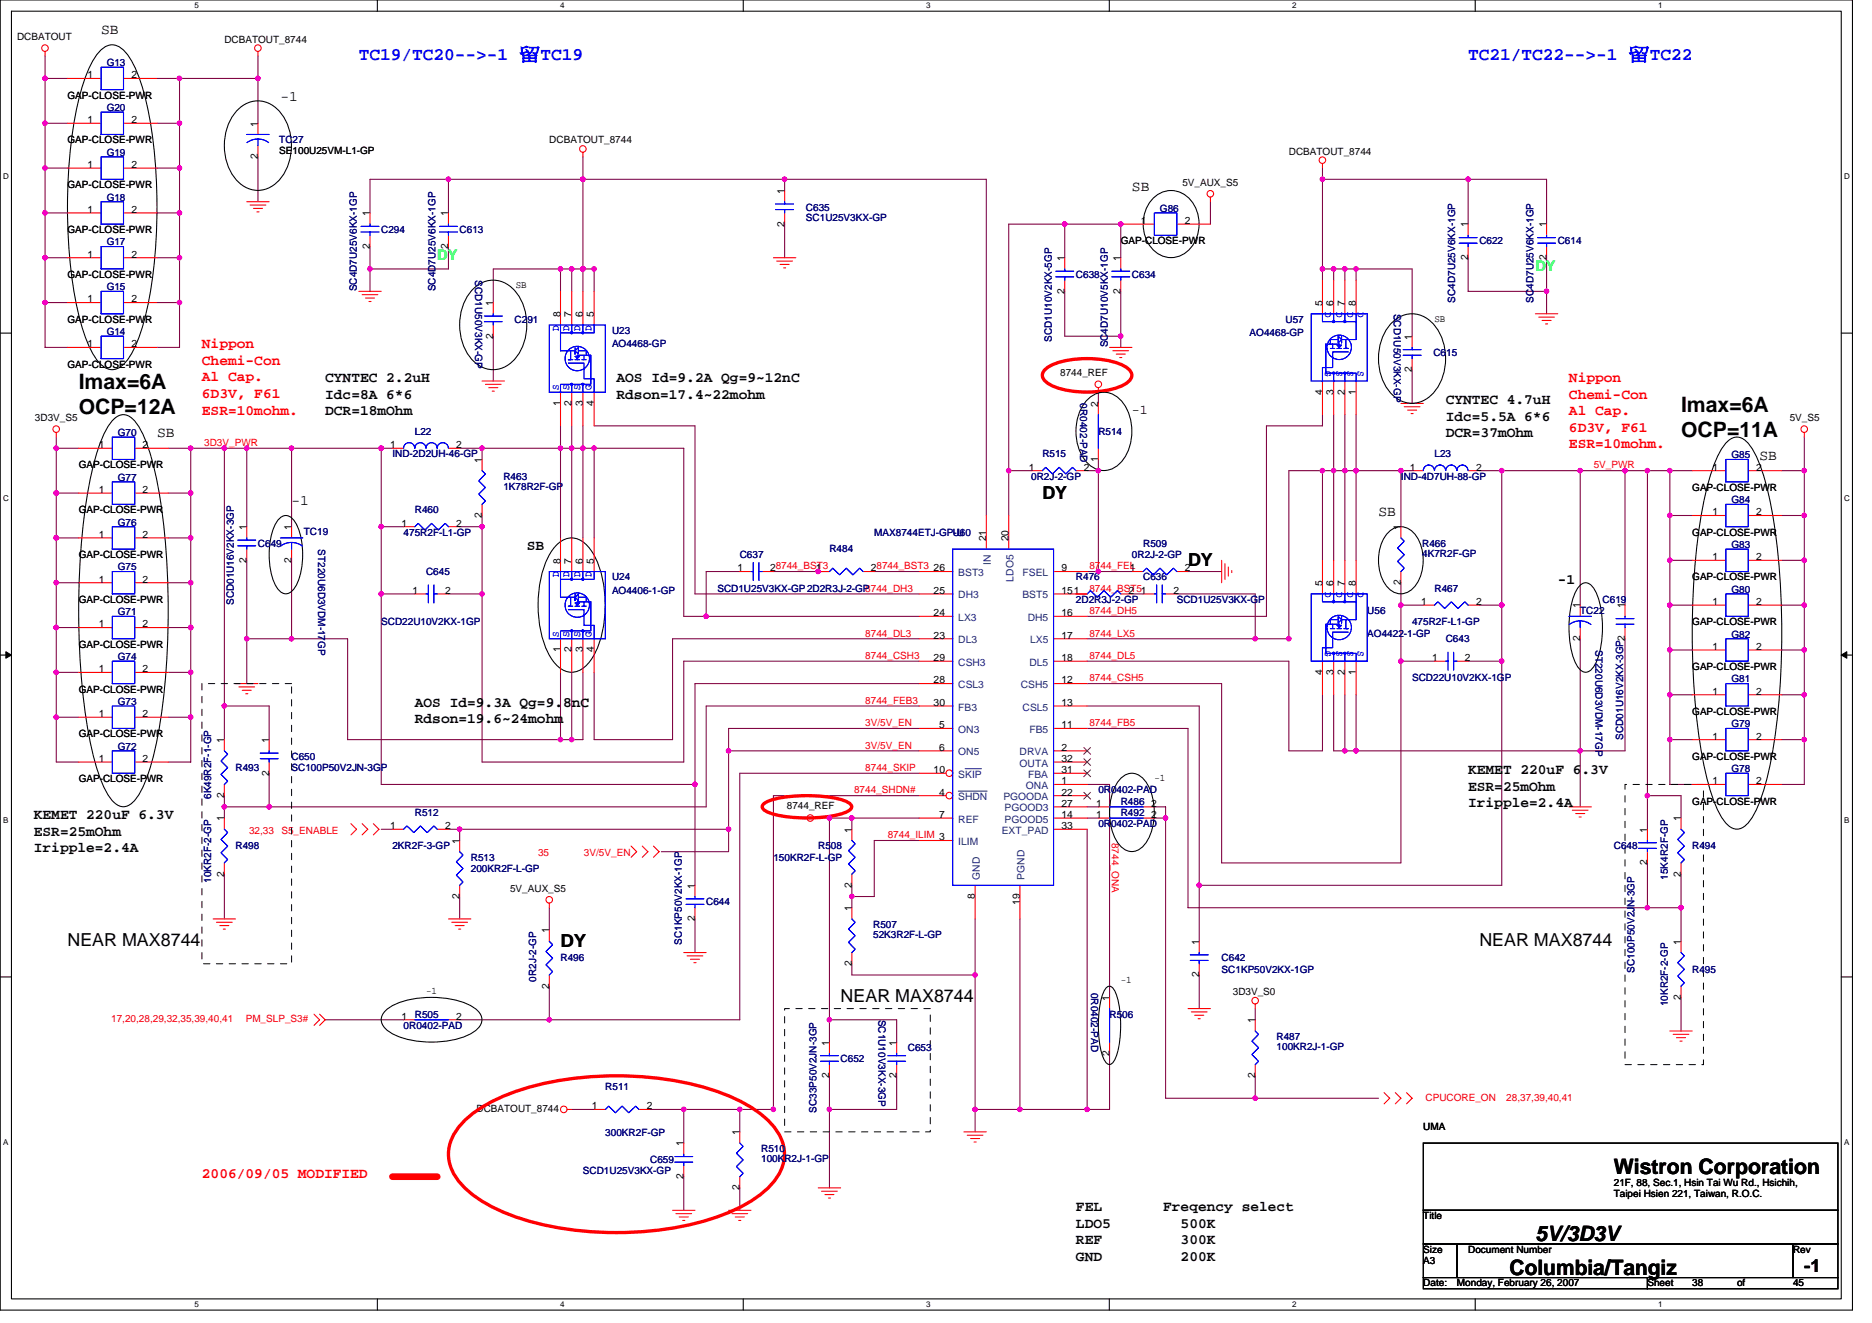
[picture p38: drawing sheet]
<svg xmlns="http://www.w3.org/2000/svg" width="297mm" height="210mm" viewBox="0 0 297 210" stroke-linecap="round" stroke-linejoin="round" font-family="sans-serif">
<defs><g id="words">
<g font-size="3.4">
<text x="12.5" y="61.8">Imax=6A</text>
<text x="12.5" y="65.7">OCP=12A</text>
<text x="266.7" y="65.3">Imax=6A</text>
<text x="266.7" y="69.3">OCP=11A</text>
<text x="256.1" y="186.2">Wistron Corporation</text>
<text x="243.6" y="196.9">5V/3D3V</text>
<text x="239.5" y="202.2">Columbia/Tangiz</text>
</g>
<g font-size="2.8" fill="#00f">
<text x="56.9" y="9.5">TC19/TC20--&gt;-1 留TC19</text>
<text x="233" y="9.5">TC21/TC22--&gt;-1 留TC22</text>
</g>
<g font-size="2.8">
<text x="165.4" y="79.1">DY</text>
<text x="188.5" y="89.8">DY</text>
<text x="10.7" y="150.1">NEAR MAX8744</text>
<text x="88.9" y="150.2">DY</text>
<text x="234.7" y="150.1">NEAR MAX8744</text>
<text x="133.4" y="159">NEAR MAX8744</text>
<text x="286.3" y="201.8">-1</text>
</g>
<g font-size="2.3">
<text x="16" y="5.4">SB</text>
<text x="44.5" y="16.1">-1</text>
<text x="179.6" y="30.3">SB</text>
<text x="51.6" y="60.6">CYNTEC 2.2uH</text>
<text x="51.6" y="63.2">Idc=8A 6*6</text>
<text x="51.6" y="65.8">DCR=18mOhm</text>
<text x="97.8" y="60.6">AOS Id=9.2A Qg=9~12nC</text>
<text x="97.8" y="63.2">Rdson=17.4~22mohm</text>
<text x="229.4" y="64.2">CYNTEC 4.7uH</text>
<text x="24.9" y="69.4">SB</text>
<text x="229.4" y="66.8">Idc=5.5A 6*6</text>
<text x="229.4" y="69.4">DCR=37mOhm</text>
<text x="279.2" y="73">SB</text>
<text x="46.3" y="80.1">-1</text>
<text x="218.7" y="81.9">SB</text>
<text x="83.6" y="87.3">SB</text>
<text x="247.2" y="92.6">-1</text>
<text x="65.8" y="112.2">AOS Id=9.3A Qg=9.8nC</text>
<text x="65.8" y="114.8">Rdson=19.6~24mohm</text>
<text x="233" y="122.8">KEMET 220uF 6.3V</text>
<text x="233" y="125.5">ESR=25mOhm</text>
<text x="5.4" y="129.9">KEMET 220uF 6.3V</text>
<text x="233" y="128.1">Iripple=2.4A</text>
<text x="5.4" y="132.6">ESR=25mOhm</text>
<text x="5.4" y="135.2">Iripple=2.4A</text>
<text x="170.7" y="192.2">FEL</text>
<text x="170.7" y="194.8">LDO5</text>
<text x="170.7" y="197.4">REF</text>
<text x="184.6" y="192.2">Freqency select</text>
<text x="187.3" y="194.8">500K</text>
<text x="187.3" y="197.4">300K</text>
<text x="170.7" y="200">GND</text>
<text x="187.3" y="200">200K</text>
</g>
<g font-size="2.3" fill="#00ff40">
<text x="69.4" y="41.3">DY</text>
<text x="243.6" y="43">DY</text>
</g>
<g font-size="2.3" fill="#f00">
<text x="32" y="55.3">Nippon</text>
<text x="32" y="57.9">Chemi-Con</text>
<text x="32" y="60.5">Al Cap.</text>
<text x="32" y="63.1">6D3V, F61</text>
<text x="32" y="65.8">ESR=10mohm.</text>
<text x="249" y="60.6">Nippon</text>
<text x="249" y="63.2">Chemi-Con</text>
<text x="249" y="65.8">Al Cap.</text>
<text x="249" y="68.5">6D3V, F61</text>
<text x="249" y="71.1">ESR=10mohm.</text>
<text x="32" y="186.8">2006/09/05 MODIFIED</text>
</g>
<text font-size="2.1" x="179.6" y="65.7">-1</text>
<g font-size="1.6">
<text x="2.7" y="6.4">DCBATOUT</text>
<text x="35.6" y="6.8">DCBATOUT_8744</text>
<text x="10.7" y="15.6">GAP-CLOSE-PWR</text>
<text x="13.9" y="12.4">1</text>
<text x="20.8" y="12.4">2</text>
<text x="10.7" y="22.8">GAP-CLOSE-PWR</text>
<text x="13.9" y="19.5">1</text>
<text x="20.8" y="19.5">2</text>
<text x="40.9" y="20.1" transform="rotate(-90 40.9 20.1)">1</text>
<text x="87.2" y="22.8">DCBATOUT_8744</text>
<text x="10.7" y="29.9">GAP-CLOSE-PWR</text>
<text x="13.9" y="26.6">1</text>
<text x="20.8" y="26.6">2</text>
<text x="40.9" y="25.3" transform="rotate(-90 40.9 25.3)">2</text>
<text x="44.3" y="24.4">SE100U25VM-L1-GP</text>
<text x="187.6" y="29.5">5V_AUX_S5</text>
<text x="204.5" y="24.5">DCBATOUT_8744</text>
<text x="13.9" y="33.8">1</text>
<text x="20.8" y="33.8">2</text>
<text x="58.7" y="34.3" transform="rotate(-90 58.7 34.3)">1</text>
<text x="71.1" y="34.3" transform="rotate(-90 71.1 34.3)">1</text>
<text x="124.5" y="35.9" transform="rotate(-90 124.5 35.9)">2</text>
<text x="124.5" y="30.8" transform="rotate(-90 124.5 30.8)">1</text>
<text x="181" y="35.5">1</text>
<text x="188" y="35.5">2</text>
<text x="10.7" y="37">GAP-CLOSE-PWR</text>
<text x="13.9" y="40.9">1</text>
<text x="20.8" y="40.9">2</text>
<text x="58.7" y="39.5" transform="rotate(-90 58.7 39.5)">2</text>
<text x="71.1" y="39.5" transform="rotate(-90 71.1 39.5)">2</text>
<text x="168.9" y="41.4" transform="rotate(-90 168.9 41.4)">1</text>
<text x="177.8" y="41.4" transform="rotate(-90 177.8 41.4)">1</text>
<text x="177.8" y="38.8">GAP-CLOSE-PWR</text>
<text x="232.9" y="41.3" transform="rotate(-90 232.9 41.3)">2</text>
<text x="232.9" y="36.1" transform="rotate(-90 232.9 36.1)">1</text>
<text x="245.4" y="41.3" transform="rotate(-90 245.4 41.3)">2</text>
<text x="245.4" y="36.1" transform="rotate(-90 245.4 36.1)">1</text>
<text x="10.7" y="44.1">GAP-CLOSE-PWR</text>
<text x="13.9" y="48">1</text>
<text x="20.8" y="48">2</text>
<text x="81.8" y="45.7">SB</text>
<text x="168.9" y="46.6" transform="rotate(-90 168.9 46.6)">2</text>
<text x="177.8" y="46.6" transform="rotate(-90 177.8 46.6)">2</text>
<text x="10.7" y="51.2">GAP-CLOSE-PWR</text>
<text x="78.2" y="53.7" transform="rotate(-90 78.2 53.7)">2</text>
<text x="78.2" y="48.5" transform="rotate(-90 78.2 48.5)">1</text>
<text x="88.9" y="50.3" transform="rotate(-90 88.9 50.3)">8</text>
<text x="90.7" y="50.3" transform="rotate(-90 90.7 50.3)">7</text>
<text x="92.5" y="50.3" transform="rotate(-90 92.5 50.3)">6</text>
<text x="94.3" y="50.3" transform="rotate(-90 94.3 50.3)">5</text>
<text x="209.8" y="48.5" transform="rotate(-90 209.8 48.5)">5</text>
<text x="211.6" y="48.5" transform="rotate(-90 211.6 48.5)">6</text>
<text x="213.4" y="48.5" transform="rotate(-90 213.4 48.5)">7</text>
<text x="215.2" y="48.5" transform="rotate(-90 215.2 48.5)">8</text>
<text x="224" y="53.9" transform="rotate(-90 224 53.9)">1</text>
<text x="227.6" y="51">SB</text>
<text x="10.7" y="58.3">GAP-CLOSE-PWR</text>
<text x="13.9" y="55.1">1</text>
<text x="20.8" y="55.1">2</text>
<text x="168.2" y="59.7">8744_REF</text>
<text x="224" y="59.1" transform="rotate(-90 224 59.1)">2</text>
<text x="88.9" y="64.4" transform="rotate(-90 88.9 64.4)">1</text>
<text x="90.7" y="64.4" transform="rotate(-90 90.7 64.4)">2</text>
<text x="92.5" y="64.4" transform="rotate(-90 92.5 64.4)">3</text>
<text x="94.3" y="64.4" transform="rotate(-90 94.3 64.4)">4</text>
<text x="174.3" y="64.5" transform="rotate(-90 174.3 64.5)">2</text>
<text x="209.8" y="62.6" transform="rotate(-90 209.8 62.6)">4</text>
<text x="211.6" y="62.6" transform="rotate(-90 211.6 62.6)">3</text>
<text x="213.4" y="62.6" transform="rotate(-90 213.4 62.6)">2</text>
<text x="215.2" y="62.6" transform="rotate(-90 215.2 62.6)">1</text>
<text x="5.5" y="66.8">3D3V_S5</text>
<text x="15.7" y="71.1">1</text>
<text x="22.6" y="71.1">2</text>
<text x="61.9" y="71.1">1</text>
<text x="72.4" y="71.1">2</text>
<text x="284" y="66.8">5V_S5</text>
<text x="12.5" y="74.3">GAP-CLOSE-PWR</text>
<text x="76.5" y="73.4" transform="rotate(-90 76.5 73.4)">1</text>
<text x="163.3" y="74.7">1</text>
<text x="172" y="74.7">2</text>
<text x="174.3" y="73.3" transform="rotate(-90 174.3 73.3)">1</text>
<text x="223.7" y="74.7">1</text>
<text x="234.2" y="74.7">2</text>
<text x="268.5" y="77.9">GAP-CLOSE-PWR</text>
<text x="271.7" y="74.7">1</text>
<text x="278.7" y="74.7">2</text>
<text x="12.5" y="81.4">GAP-CLOSE-PWR</text>
<text x="15.7" y="78.2">1</text>
<text x="22.6" y="78.2">2</text>
<text x="63.7" y="83.5">1</text>
<text x="72.4" y="83.5">2</text>
<text x="76.5" y="82.2" transform="rotate(-90 76.5 82.2)">2</text>
<text x="271.7" y="81.8">1</text>
<text x="278.7" y="81.8">2</text>
<text x="12.5" y="88.5">GAP-CLOSE-PWR</text>
<text x="15.7" y="85.3">1</text>
<text x="22.6" y="85.3">2</text>
<text x="39.1" y="89.3" transform="rotate(-90 39.1 89.3)">2</text>
<text x="39.1" y="84.1" transform="rotate(-90 39.1 84.1)">1</text>
<text x="46.2" y="89.3" transform="rotate(-90 46.2 89.3)">2</text>
<text x="46.2" y="84.1" transform="rotate(-90 46.2 84.1)">1</text>
<text x="88.9" y="89.4" transform="rotate(-90 88.9 89.4)">8</text>
<text x="90.7" y="89.4" transform="rotate(-90 90.7 89.4)">7</text>
<text x="92.5" y="89.4" transform="rotate(-90 92.5 89.4)">6</text>
<text x="94.3" y="89.4" transform="rotate(-90 94.3 89.4)">5</text>
<text x="156.5" y="85.9" transform="rotate(-90 156.5 85.9)">21</text>
<text x="160" y="85.9" transform="rotate(-90 160 85.9)">20</text>
<text x="222.3" y="84.1" transform="rotate(-90 222.3 84.1)">1</text>
<text x="268.5" y="85">GAP-CLOSE-PWR</text>
<text x="271.7" y="88.9">1</text>
<text x="278.7" y="88.9">2</text>
<text x="12.5" y="95.7">GAP-CLOSE-PWR</text>
<text x="15.7" y="92.4">1</text>
<text x="22.6" y="92.4">2</text>
<text x="65.5" y="94.2">1</text>
<text x="70.6" y="94.2">2</text>
<text x="117" y="90.7">1</text>
<text x="122.2" y="90.7">28744_BST3</text>
<text x="129.5" y="90.7">1</text>
<text x="138.2" y="90.7">28744_BST3</text>
<text x="148.1" y="94.2">25</text>
<text x="148.1" y="90.7">26</text>
<text x="168.4" y="90.7">9</text>
<text x="168.4" y="94.2">151</text>
<text x="179.1" y="94.2">2</text>
<text x="179.3" y="90.7">1</text>
<text x="186.2" y="94.2">2</text>
<text x="188" y="90.7">2</text>
<text x="209.8" y="93" transform="rotate(-90 209.8 93)">5</text>
<text x="211.6" y="93" transform="rotate(-90 211.6 93)">6</text>
<text x="213.4" y="93" transform="rotate(-90 213.4 93)">7</text>
<text x="215.2" y="93" transform="rotate(-90 215.2 93)">8</text>
<text x="222.3" y="92.8" transform="rotate(-90 222.3 92.8)">2</text>
<text x="225.5" y="96">1</text>
<text x="234.2" y="96">2</text>
<text x="268.5" y="92.1">GAP-CLOSE-PWR</text>
<text x="271.7" y="96">1</text>
<text x="278.7" y="96">2</text>
<text x="15.7" y="99.5">1</text>
<text x="22.6" y="99.5">2</text>
<text x="148.1" y="97.8">24</text>
<text x="148.1" y="101.3">23</text>
<text x="168.4" y="101.3">17</text>
<text x="168.4" y="97.8">16</text>
<text x="250.7" y="101.7" transform="rotate(-90 250.7 101.7)">2</text>
<text x="250.7" y="96.5" transform="rotate(-90 250.7 96.5)">1</text>
<text x="257.8" y="96.5" transform="rotate(-90 257.8 96.5)">1</text>
<text x="268.5" y="99.2">GAP-CLOSE-PWR</text>
<text x="12.5" y="102.8">GAP-CLOSE-PWR</text>
<text x="15.7" y="106.7">1</text>
<text x="22.6" y="106.7">2</text>
<text x="88.9" y="103.5" transform="rotate(-90 88.9 103.5)">1</text>
<text x="90.7" y="103.5" transform="rotate(-90 90.7 103.5)">2</text>
<text x="92.5" y="103.5" transform="rotate(-90 92.5 103.5)">3</text>
<text x="94.3" y="103.5" transform="rotate(-90 94.3 103.5)">4</text>
<text x="148.1" y="104.9">29</text>
<text x="168.4" y="104.9">18</text>
<text x="209.8" y="107.1" transform="rotate(-90 209.8 107.1)">4</text>
<text x="211.6" y="107.1" transform="rotate(-90 211.6 107.1)">3</text>
<text x="213.4" y="107.1" transform="rotate(-90 213.4 107.1)">2</text>
<text x="215.2" y="107.1" transform="rotate(-90 215.2 107.1)">1</text>
<text x="227.3" y="104.9">1</text>
<text x="232.4" y="104.9">2</text>
<text x="268.5" y="106.3">GAP-CLOSE-PWR</text>
<text x="271.7" y="103.1">1</text>
<text x="278.7" y="103.1">2</text>
<text x="12.5" y="109.9">GAP-CLOSE-PWR</text>
<text x="15.7" y="113.8">1</text>
<text x="22.6" y="113.8">2</text>
<text x="148.1" y="108.4">28</text>
<text x="148.1" y="112">30</text>
<text x="168.4" y="112">13</text>
<text x="168.4" y="108.4">12</text>
<text x="268.5" y="113.4">GAP-CLOSE-PWR</text>
<text x="271.7" y="110.2">1</text>
<text x="278.7" y="110.2">2</text>
<text x="12.5" y="117">GAP-CLOSE-PWR</text>
<text x="35.6" y="117.9" transform="rotate(-90 35.6 117.9)">1</text>
<text x="42.7" y="117.9" transform="rotate(-90 42.7 117.9)">1</text>
<text x="149" y="115.5">5</text>
<text x="149" y="119.1">6</text>
<text x="168.4" y="119.1">2</text>
<text x="168.4" y="115.5">11</text>
<text x="271.7" y="117.3">1</text>
<text x="278.7" y="117.3">2</text>
<text x="12.5" y="124.1">GAP-CLOSE-PWR</text>
<text x="15.7" y="120.9">1</text>
<text x="22.6" y="120.9">2</text>
<text x="42.7" y="123.1" transform="rotate(-90 42.7 123.1)">2</text>
<text x="148.1" y="122.7">10</text>
<text x="168.4" y="120.9">32</text>
<text x="168.4" y="124.4">1</text>
<text x="168.4" y="122.7">31</text>
<text x="183.2" y="123.9">-1</text>
<text x="268.5" y="120.5">GAP-CLOSE-PWR</text>
<text x="271.7" y="124.4">1</text>
<text x="278.7" y="124.4">2</text>
<text x="35.6" y="130.3" transform="rotate(-90 35.6 130.3)">1</text>
<text x="35.6" y="126.6" transform="rotate(-90 35.6 126.6)">2</text>
<text x="61.9" y="131.6">1</text>
<text x="70.6" y="131.6">2</text>
<text x="124.9" y="128.4">8744_REF</text>
<text x="149" y="129.8">7</text>
<text x="149" y="126.2">4</text>
<text x="168.4" y="128">27</text>
<text x="168.4" y="129.8">14</text>
<text x="168.4" y="126.2">22</text>
<text x="168.4" y="131.6">33</text>
<text x="173.9" y="128">1</text>
<text x="173.9" y="129.8">1</text>
<text x="182.6" y="128">2</text>
<text x="182.6" y="129.8">2</text>
<text x="266.7" y="130.3" transform="rotate(-90 266.7 130.3)">1</text>
<text x="268.5" y="127.7">GAP-CLOSE-PWR</text>
<text x="72.9" y="133.9" transform="rotate(-90 72.9 133.9)">1</text>
<text x="135.1" y="132.1" transform="rotate(-90 135.1 132.1)">1</text>
<text x="261.4" y="137.3" transform="rotate(-90 261.4 137.3)">2</text>
<text x="261.4" y="132.1" transform="rotate(-90 261.4 132.1)">1</text>
<text x="35.6" y="139.1" transform="rotate(-90 35.6 139.1)">2</text>
<text x="72.9" y="142.6" transform="rotate(-90 72.9 142.6)">2</text>
<text x="80.9" y="141.5">5V_AUX_S5</text>
<text x="110.3" y="141" transform="rotate(-90 110.3 141)">1</text>
<text x="135.1" y="140.8" transform="rotate(-90 135.1 140.8)">2</text>
<text x="154.7" y="142.6" transform="rotate(-90 154.7 142.6)">8</text>
<text x="161.8" y="143.5" transform="rotate(-90 161.8 143.5)">19</text>
<text x="266.7" y="139.1" transform="rotate(-90 266.7 139.1)">2</text>
<text x="87.1" y="148.1" transform="rotate(-90 87.1 148.1)">1</text>
<text x="110.3" y="146.2" transform="rotate(-90 110.3 146.2)">2</text>
<text x="135.1" y="144.5" transform="rotate(-90 135.1 144.5)">1</text>
<text x="190.3" y="149.9" transform="rotate(-90 190.3 149.9)">1</text>
<text x="266.7" y="149.9" transform="rotate(-90 266.7 149.9)">1</text>
<text x="135.1" y="153.3" transform="rotate(-90 135.1 153.3)">2</text>
<text x="177.8" y="155.9">-1</text>
<text x="190.3" y="155.1" transform="rotate(-90 190.3 155.1)">2</text>
<text x="63.7" y="161.8">1</text>
<text x="67.6" y="157.7">-1</text>
<text x="72.4" y="161.8">2</text>
<text x="87.1" y="156.8" transform="rotate(-90 87.1 156.8)">2</text>
<text x="176" y="158.8" transform="rotate(-90 176 158.8)">1</text>
<text x="195.6" y="157.9">3D3V_S0</text>
<text x="266.7" y="158.6" transform="rotate(-90 266.7 158.6)">2</text>
<text x="131.6" y="165.9" transform="rotate(-90 131.6 165.9)">1</text>
<text x="142.3" y="165.9" transform="rotate(-90 142.3 165.9)">1</text>
<text x="176" y="167.5" transform="rotate(-90 176 167.5)">2</text>
<text x="199.2" y="162.3" transform="rotate(-90 199.2 162.3)">1</text>
<text x="131.6" y="171.1" transform="rotate(-90 131.6 171.1)">2</text>
<text x="142.3" y="171.1" transform="rotate(-90 142.3 171.1)">2</text>
<text x="199.2" y="171.1" transform="rotate(-90 199.2 171.1)">2</text>
<text x="75.6" y="176.4">DCBATOUT_8744</text>
<text x="93.9" y="176">1</text>
<text x="102.6" y="176">2</text>
<text x="225.8" y="179.2">UMA</text>
<text x="108.5" y="181.9" transform="rotate(-90 108.5 181.9)">1</text>
<text x="117.4" y="180.1" transform="rotate(-90 117.4 180.1)">1</text>
<text x="108.5" y="187.1" transform="rotate(-90 108.5 187.1)">2</text>
<text x="117.4" y="188.8" transform="rotate(-90 117.4 188.8)">2</text>
<text x="256.1" y="188.1">21F, 88, Sec.1, Hsin Tai Wu Rd., Hsichih,</text>
<text x="256.1" y="189.9">Taipei Hsien 221, Taiwan, R.O.C.</text>
<text x="225.8" y="193.4">Title</text>
<text x="225.8" y="200.6">A3</text>
<text x="225.8" y="198.8">Size</text>
<text x="233" y="198.8">Document Number</text>
<text x="284.5" y="198.8">Rev</text>
<text x="225.8" y="204.1">Date:</text>
<text x="231.2" y="204.1">Monday, February 26, 2007</text>
<text x="261.4" y="204.1">Sheet</text>
<text x="268.5" y="204.1">38</text>
<text x="275.6" y="204.1">of</text>
<text x="284.5" y="204.1">45</text>
</g>
<g font-size="1.6" fill="#000080">
<text x="16.9" y="10.5">G13</text>
<text x="16.9" y="17.6">G20</text>
<text x="44.3" y="22.8">TC27</text>
<text x="16.9" y="24.7">G19</text>
<text x="16.9" y="31.8">G18</text>
<text x="127.9" y="33.4">C635</text>
<text x="127.9" y="35">SC1U25V3KX-GP</text>
<text x="184.1" y="33.6">G86</text>
<text x="16.9" y="38.9">G17</text>
<text x="60.5" y="37">C294</text>
<text x="72.9" y="37">C613</text>
<text x="234.7" y="38.8">C622</text>
<text x="247.2" y="38.8">C614</text>
<text x="16.9" y="46">G15</text>
<text x="56.6" y="46.2" transform="rotate(-90 56.6 46.2)">SC4D7U25V6KX-1GP</text>
<text x="69.1" y="46.2" transform="rotate(-90 69.1 46.2)">SC4D7U25V6KX-1GP</text>
<text x="75.4" y="44.4" transform="rotate(90 75.4 44.4)">SCD1U50V3KX-GP</text>
<text x="170.7" y="44.1">C638</text>
<text x="179.6" y="44.1">C634</text>
<text x="16.9" y="53.1">G14</text>
<text x="81.7" y="51.2">C291</text>
<text x="97.1" y="53">U23</text>
<text x="198.3" y="53.3">AO4468-GP</text>
<text x="204" y="51.2">U57</text>
<text x="221.2" y="49.8" transform="rotate(90 221.2 49.8)">SCD1U50V3KX-GP</text>
<text x="230.9" y="48" transform="rotate(-90 230.9 48)">SC4D7U25V6KX-1GP</text>
<text x="243.3" y="48" transform="rotate(-90 243.3 48)">SC4D7U25V6KX-1GP</text>
<text x="97.1" y="55.1">AO4468-GP</text>
<text x="166.9" y="54.2" transform="rotate(-90 166.9 54.2)">SCD1U10V2KX-5GP</text>
<text x="175.8" y="55.1" transform="rotate(-90 175.8 55.1)">SC4D7U10V5KX-1GP</text>
<text x="227.5" y="56.5">C615</text>
<text x="171.4" y="64" transform="rotate(90 171.4 64)">0R0402-PAD</text>
<text x="18.7" y="69.2">G70</text>
<text x="65.8" y="69">L22</text>
<text x="174.3" y="69">R514</text>
<text x="18.7" y="76.3">G77</text>
<text x="62.3" y="72.5">IND-2D2UH-46-GP</text>
<text x="79.9" y="76.1">R463</text>
<text x="79.9" y="77.7">1K78R2F-GP</text>
<text x="163.6" y="76.1">0R2J-2-GP</text>
<text x="165.4" y="72.5">R515</text>
<text x="222.3" y="76.1">IND-4D7UH-88-GP</text>
<text x="227.6" y="72.5">L23</text>
<text x="274.7" y="72.7">G85</text>
<text x="18.7" y="83.4">G76</text>
<text x="65.8" y="81.4">R460</text>
<text x="274.7" y="79.8">G84</text>
<text x="40.9" y="86.8">C649</text>
<text x="48.2" y="84.8">TC19</text>
<text x="50.5" y="87.1" transform="rotate(90 50.5 87.1)">ST220U6D3VDM-17GP</text>
<text x="64" y="85">475R2F-L1-GP</text>
<text x="117.4" y="88.5">C637</text>
<text x="131.6" y="87.7">R484</text>
<text x="138.7" y="85">MAX8744ETJ-GP-U</text>
<text x="151.2" y="85">U60</text>
<text x="179.6" y="88.5">0R2J-2-GP</text>
<text x="181.4" y="86.8">R509</text>
<text x="225.7" y="86.8">R466</text>
<text x="225.7" y="88.4">4K7R2F-GP</text>
<text x="274.7" y="86.9">G83</text>
<text x="18.7" y="90.5">G75</text>
<text x="67.6" y="91.2">C645</text>
<text x="97.1" y="92.1">U24</text>
<text x="97.1" y="94.2">AO4406-1-GP</text>
<text x="113.8" y="93.9">SCD1U25V3KX-GP2D2R3J-2-GP8744_DH3</text>
<text x="170.7" y="92.1">R476</text>
<text x="170.7" y="95.7">2D2R3J-2-GP</text>
<text x="181.4" y="92.1">C636</text>
<text x="186.7" y="95.7">SCD1U25V3KX-GP</text>
<text x="227.6" y="93.9">R467</text>
<text x="254.3" y="95.7">C619</text>
<text x="274.7" y="94">G80</text>
<text x="18.7" y="97.6">G71</text>
<text x="37.1" y="96" transform="rotate(-90 37.1 96)">SCD01U16V2KX-3GP</text>
<text x="60.5" y="99.2">SCD22U10V2KX-1GP</text>
<text x="217" y="97.4">U56</text>
<text x="217" y="101">AO4422-1-GP</text>
<text x="224.1" y="99.2">475R2F-L1-GP</text>
<text x="229.4" y="101.9">C643</text>
<text x="250.7" y="97.4">TC22</text>
<text x="274.7" y="101.2">G82</text>
<text x="18.7" y="104.7">G74</text>
<text x="253.2" y="103.1" transform="rotate(90 253.2 103.1)">ST220U6D3VDM-17GP</text>
<text x="18.7" y="111.8">G73</text>
<text x="224.1" y="108.1">SCD22U10V2KX-1GP</text>
<text x="274.7" y="108.3">G81</text>
<text x="18.7" y="118.9">G72</text>
<text x="257.6" y="117.3" transform="rotate(-90 257.6 117.3)">SCD01U16V2KX-3GP2</text>
<text x="274.7" y="115.4">G79</text>
<text x="37.4" y="122.3">R493</text>
<text x="46.3" y="120.5">C650</text>
<text x="46.3" y="122.3">SC100P50V2JN-3GP</text>
<text x="174.3" y="125.9">0R0402-PAD</text>
<text x="274.7" y="122.5">G78</text>
<text x="33.5" y="126.8" transform="rotate(-90 33.5 126.8)">6K49R2F-1-GP</text>
<text x="65.8" y="129.4">R512</text>
<text x="174.3" y="131.2">0R0402-PAD</text>
<text x="177.8" y="127.7">R486</text>
<text x="177.8" y="129.4">R492</text>
<text x="37.4" y="134.8">R498</text>
<text x="62.3" y="134.8">2KR2F-3-GP</text>
<text x="74.7" y="136.5">R513</text>
<text x="122.7" y="136.5">150KR2F-L-GP</text>
<text x="129.8" y="134.8">R508</text>
<text x="256.1" y="134.8">C648</text>
<text x="268.5" y="134.8">R494</text>
<text x="33.5" y="140.1" transform="rotate(-90 33.5 140.1)">10KR2F-2-GP</text>
<text x="74.7" y="138.3">200KR2F-L-GP</text>
<text x="112.1" y="143.7">C644</text>
<text x="264.7" y="139.6" transform="rotate(-90 264.7 139.6)">15K4R2F-GP</text>
<text x="108.2" y="149.9" transform="rotate(-90 108.2 149.9)">SC1KP50V2KX-1GP</text>
<text x="138.6" y="147.2">R507</text>
<text x="138.6" y="148.8">52K3R2F-L-GP</text>
<text x="85.1" y="155.7" transform="rotate(-90 85.1 155.7)">0R2J-2-GP</text>
<text x="88.9" y="152.5">R496</text>
<text x="193.8" y="152.5">C642</text>
<text x="193.8" y="154.3">SC1KP50V2KX-1GP</text>
<text x="259.3" y="154.3" transform="rotate(-90 259.3 154.3)">SC100P50V2JN-3GP</text>
<text x="268.5" y="154.3">R495</text>
<text x="65.8" y="161.4">R505</text>
<text x="139.4" y="161.8" transform="rotate(90 139.4 161.8)">SC1U10V3KX-3GP</text>
<text x="173.2" y="157.5" transform="rotate(90 173.2 157.5)">0R0402-PAD</text>
<text x="176.1" y="161.4">R506</text>
<text x="264.7" y="159.7" transform="rotate(-90 264.7 159.7)">10KR2F-2-GP</text>
<text x="64" y="163.2">0R0402-PAD</text>
<text x="144.1" y="166.8">C653</text>
<text x="202.6" y="165">R487</text>
<text x="202.6" y="166.6">100KR2J-1-GP</text>
<text x="96.1" y="173">R511</text>
<text x="133.4" y="168.6">C652</text>
<text x="129.5" y="176.6" transform="rotate(-90 129.5 176.6)">SC33P50V2JN-3GP</text>
<text x="96.1" y="180.3">300KR2F-GP</text>
<text x="103.2" y="184.6">C659</text>
<text x="120.8" y="182.8">R510</text>
<text x="120.8" y="184.4">100KR2J-1-GP</text>
<text x="92.5" y="186.3">SCD1U25V3KX-GP</text>
</g>
<g font-size="1.6" fill="#00f">
<text x="88.7" y="52.5" transform="rotate(-90 88.7 52.5)">D</text>
<text x="90.3" y="52.5" transform="rotate(-90 90.3 52.5)">D</text>
<text x="92.1" y="52.5" transform="rotate(-90 92.1 52.5)">D</text>
<text x="93.8" y="52.5" transform="rotate(-90 93.8 52.5)">D</text>
<text x="210.3" y="49.4" transform="rotate(90 210.3 49.4)">D</text>
<text x="212" y="49.4" transform="rotate(90 212 49.4)">D</text>
<text x="213.8" y="49.4" transform="rotate(90 213.8 49.4)">D</text>
<text x="215.4" y="49.4" transform="rotate(90 215.4 49.4)">D</text>
<text x="210.3" y="58.8" transform="rotate(90 210.3 58.8)">G</text>
<text x="212" y="58.8" transform="rotate(90 212 58.8)">S</text>
<text x="213.8" y="58.8" transform="rotate(90 213.8 58.8)">S</text>
<text x="215.4" y="58.8" transform="rotate(90 215.4 58.8)">S</text>
<text x="88.7" y="61.9" transform="rotate(-90 88.7 61.9)">S</text>
<text x="90.3" y="61.9" transform="rotate(-90 90.3 61.9)">S</text>
<text x="92.1" y="61.9" transform="rotate(-90 92.1 61.9)">S</text>
<text x="93.8" y="61.9" transform="rotate(-90 93.8 61.9)">G</text>
<text x="88.7" y="91.6" transform="rotate(-90 88.7 91.6)">D</text>
<text x="90.3" y="91.6" transform="rotate(-90 90.3 91.6)">D</text>
<text x="92.1" y="91.6" transform="rotate(-90 92.1 91.6)">D</text>
<text x="93.8" y="91.6" transform="rotate(-90 93.8 91.6)">D</text>
<text x="210.3" y="93.9" transform="rotate(90 210.3 93.9)">D</text>
<text x="212" y="93.9" transform="rotate(90 212 93.9)">D</text>
<text x="213.8" y="93.9" transform="rotate(90 213.8 93.9)">D</text>
<text x="215.4" y="93.9" transform="rotate(90 215.4 93.9)">D</text>
<text x="88.7" y="101" transform="rotate(-90 88.7 101)">S</text>
<text x="90.3" y="101" transform="rotate(-90 90.3 101)">S</text>
<text x="92.1" y="101" transform="rotate(-90 92.1 101)">S</text>
<text x="93.8" y="101" transform="rotate(-90 93.8 101)">G</text>
<text x="210.3" y="103.3" transform="rotate(90 210.3 103.3)">G</text>
<text x="212" y="103.3" transform="rotate(90 212 103.3)">S</text>
<text x="213.8" y="103.3" transform="rotate(90 213.8 103.3)">S</text>
<text x="215.4" y="103.3" transform="rotate(90 215.4 103.3)">S</text>
</g>
<g font-size="1.6" fill="#f00">
<text x="32.4" y="70.8">3D3V_PWR</text>
<text x="252.9" y="74.3">5V_PWR</text>
<text x="172.9" y="90.3">8744_FEL</text>
<text x="172.9" y="93.9">8744_BST51</text>
<text x="137.3" y="101">8744_DL3</text>
<text x="172.9" y="101">8744_LX5</text>
<text x="172.9" y="97.4">8744_DH5</text>
<text x="137.3" y="104.5">8744_CSH3</text>
<text x="172.9" y="104.5">8744_DL5</text>
<text x="137.3" y="111.7">8744_FEB3</text>
<text x="172.9" y="108.1">8744_CSH5</text>
<text x="137.3" y="115.2">3V/5V_EN</text>
<text x="137.3" y="118.8">3V/5V_EN</text>
<text x="172.9" y="115.2">8744_FB5</text>
<text x="135.5" y="125.9">8744_SHDN#</text>
<text x="137.3" y="122.3">8744_SKIP</text>
<text x="39.5" y="132.3">32,33</text>
<text x="44.7" y="132.3">S5_ENABLE</text>
<text x="85.4" y="135.8">35</text>
<text x="92.7" y="135.8">3V/5V_EN</text>
<text x="140.9" y="133">8744_ILIM 3</text>
<text x="176.4" y="133.7" transform="rotate(90 176.4 133.7)">8744_ONA</text>
<text x="17.6" y="162.2">17,20,28,29,32,35,39,40,41</text>
<text x="39" y="162.2">PM_SLP_S3#</text>
<text x="226.2" y="174.6">CPUCORE_ON</text>
<text x="239" y="174.6">28,37,39,40,41</text>
</g>
<g font-size="1.6" fill="#004080">
<text x="157.2" y="89.6" transform="rotate(-90 157.2 89.6)">IN</text>
<text x="152.1" y="95">DH3</text>
<text x="152.1" y="91.4">BST3</text>
<text x="160.8" y="92.3" transform="rotate(-90 160.8 92.3)">LDO5</text>
<text x="162.2" y="95">BST5</text>
<text x="162.3" y="91.4">FSEL</text>
<text x="152.1" y="98.5">LX3</text>
<text x="163.1" y="98.5">DH5</text>
<text x="152.1" y="105.6">CSH3</text>
<text x="152.1" y="102.1">DL3</text>
<text x="163.3" y="105.6">DL5</text>
<text x="163.5" y="102.1">LX5</text>
<text x="152.1" y="109.2">CSL3</text>
<text x="152.1" y="112.7">FB3</text>
<text x="162" y="109.2">CSH5</text>
<text x="162.3" y="112.7">CSL5</text>
<text x="152.1" y="116.3">ON3</text>
<text x="152.1" y="119.8">ON5</text>
<text x="161.8" y="119.8">DRVA</text>
<text x="163.3" y="116.3">FB5</text>
<text x="152.1" y="123.4">SKIP</text>
<text x="161.8" y="121.6">OUTA</text>
<text x="162.8" y="125.2">ONA</text>
<text x="163.1" y="123.4">FBA</text>
<text x="152.1" y="130.5">REF</text>
<text x="152.1" y="127">SHDN</text>
<text x="159.2" y="127">PGOODA</text>
<text x="159.4" y="128.7">PGOOD3</text>
<text x="159.4" y="130.5">PGOOD5</text>
<text x="152.1" y="134.1">ILIM</text>
<text x="159" y="132.3">EXT_PAD</text>
<text x="155.5" y="139.6" transform="rotate(-90 155.5 139.6)">GND</text>
<text x="162.6" y="139.6" transform="rotate(-90 162.6 139.6)">PGND</text>
</g>
<g font-size="1.3">
<text x="30.8" y="1.3">5</text>
<text x="88.9" y="1.3">4</text>
<text x="147" y="1.3">3</text>
<text x="205" y="1.3">2</text>
<text x="263.1" y="1.3">1</text>
<text x=".5" y="28.4">D</text>
<text x="292.6" y="28.4">D</text>
<text x=".5" y="79.5">C</text>
<text x="292.6" y="79.5">C</text>
<text x=".5" y="130.6">B</text>
<text x="292.6" y="130.6">B</text>
<text x=".5" y="181.7">A</text>
<text x="292.6" y="181.7">A</text>
<text x="30.8" y="207.4">5</text>
<text x="88.9" y="207.4">4</text>
<text x="147" y="207.4">3</text>
<text x="205" y="207.4">2</text>
<text x="263.1" y="207.4">1</text>
</g>
</g></defs>
<path d="M0 0h293.9v207.9h-293.9zM1.8 1.8h290.4v204.3h-290.4z" fill="none" stroke="#000" stroke-width=".17"/>
<g fill="#fff">
<path d="M30.8 .2h.7v1.4h-.7z"/>
<path d="M30.8 206.3h.7v1.4h-.7z"/>
</g>
<path d="M59.9 0v1.8M59.9 206.1v1.8" fill="none" stroke="#000" stroke-width=".17"/>
<g fill="#fff">
<path d="M88.9 .2h.7v1.4h-.7z"/>
<path d="M88.9 206.3h.7v1.4h-.7z"/>
</g>
<path d="M117.9 0v1.8M117.9 206.1v1.8" fill="none" stroke="#000" stroke-width=".17"/>
<g fill="#fff">
<path d="M147 .2h.7v1.4h-.7z"/>
<path d="M147 206.3h.7v1.4h-.7z"/>
</g>
<path d="M176 0v1.8M176 206.1v1.8" fill="none" stroke="#000" stroke-width=".17"/>
<g fill="#fff">
<path d="M205 .2h.7v1.4h-.7z"/>
<path d="M205 206.3h.7v1.4h-.7z"/>
</g>
<path d="M234.1 0v1.8M234.1 206.1v1.8" fill="none" stroke="#000" stroke-width=".17"/>
<g fill="#fff">
<path d="M263.1 .2h.7v1.4h-.7z"/>
<path d="M263.1 206.3h.7v1.4h-.7z"/>
<path d="M.5 27.3h.9v1.4h-.9z"/>
<path d="M292.6 27.3h.9v1.4h-.9z"/>
<path d="M.5 78.4h.9v1.4h-.9z"/>
<path d="M292.6 78.4h.9v1.4h-.9z"/>
</g>
<path d="M0 52.9h1.8M292.2 52.9h1.7" fill="none" stroke="#000" stroke-width=".17"/>
<g fill="#fff">
<path d="M.5 129.5h.8v1.4h-.8z"/>
<path d="M292.6 129.5h.9v1.4h-.9z"/>
</g>
<path d="M0 103.9h1.8M292.2 103.9h1.7" fill="none" stroke="#000" stroke-width=".17"/>
<path d="M.9 103.4l.9 .5-.9 .5zM292.2 103.9l.8-.5v1z" fill="#000" stroke="#000" stroke-width=".16"/>
<g fill="#fff">
<path d="M.5 180.5h.8v1.4h-.8z"/>
<path d="M292.6 180.5h.9v1.4h-.9z"/>
</g>
<g fill="none" stroke="#000" stroke-width=".17">
<path d="M15.8 8.1a2.44 2.44 0 0 1 4 0 17.6 17.6 0 0 1 3.2 7.4 81.9 81.9 0 0 1 0 34.8 17.6 17.6 0 0 1-3.2 7.3 2.44 2.44 0 0 1-4 0 17.6 17.6 0 0 1-3.2-7.3 82.3 82.3 0 0 1 0-34.8 17.6 17.6 0 0 1 3.2-7.4zM37.8 17.4a4.4 4.4 0 0 1 6.9 .7 8.7 8.7 0 0 1-.6 10.7 4.4 4.4 0 0 1-6.9-.7 8.8 8.8 0 0 1 .6-10.7zM183 31.5a4 4 0 0 1 6.7 1.4 5.8 5.8 0 0 1-2.3 7.6 4.1 4.1 0 0 1-5.4-2.3 6.1 6.1 0 0 1 1-6.7zM75.1 45.8a4.4 4.4 0 0 1 6.9 .7 8.7 8.7 0 0 1-.6 10.8 4.4 4.4 0 0 1-6.9-.7 8.8 8.8 0 0 1 .6-10.8zM220.9 51.2a4.4 4.4 0 0 1 6.9 .7 8.7 8.7 0 0 1-.6 10.7 4.4 4.4 0 0 1-6.9-.7 8.8 8.8 0 0 1 .6-10.7zM17.7 66.9a2.16 2.16 0 0 1 3.8 0 20.7 20.7 0 0 1 3.1 8 115.6 115.6 0 0 1 1.6 32.8 61.9 61.9 0 0 1-3 16 9.1 9.1 0 0 1-2.3 3.8 1.87 1.87 0 0 1-2.6 0 9.1 9.1 0 0 1-2.3-3.8 62.1 62.1 0 0 1-3.1-16 121.9 121.9 0 0 1 1.3-30.9 29.3 29.3 0 0 1 2.9-9.1zM172.5 63.4a3.6 3.6 0 0 1 5.8 .6 7.9 7.9 0 0 1-.5 9.5 3.5 3.5 0 0 1-5.8-.7 8 8 0 0 1 .5-9.4zM273.7 70.5a2.16 2.16 0 0 1 3.8 0 20.7 20.7 0 0 1 3.1 7.9 115.6 115.6 0 0 1 1.7 32.9 61.9 61.9 0 0 1-3.1 16 9.1 9.1 0 0 1-2.3 3.7 1.87 1.87 0 0 1-2.6 0 9.1 9.1 0 0 1-2.3-3.7 62.1 62.1 0 0 1-3-16 121.9 121.9 0 0 1 1.2-30.9 29.3 29.3 0 0 1 2.9-9.1zM44.4 82.2a1.41 1.41 0 0 1 2.3 .4 11.4 11.4 0 0 1 1 8.5 4.6 4.6 0 0 1-1.9 3 1.49 1.49 0 0 1-1.8-.7 11.5 11.5 0 0 1-.9-8.5 5.3 5.3 0 0 1 1.3-2.7zM88.6 86.2a3.1 3.1 0 0 1 4.8 .6 14.8 14.8 0 0 1 2.6 9.2 14.8 14.8 0 0 1-2.6 9.2 3.2 3.2 0 0 1-5.4 0 14.9 14.9 0 0 1-2.6-9.2 14.8 14.8 0 0 1 2.6-9.2zM220.5 84.3a2.67 2.67 0 0 1 4.1 .5 7 7 0 0 1-.5 8.7 2.65 2.65 0 0 1-4.1-.5 7.3 7.3 0 0 1 0-8.2zM250.7 92.9a1.18 1.18 0 0 1 1.8 0 9.1 9.1 0 0 1 1.7 5.4 13.9 13.9 0 0 1-1.3 7.4 1.41 1.41 0 0 1-1.3 1 1.41 1.41 0 0 1-1.3-1 14.8 14.8 0 0 1-1-9.7 6.4 6.4 0 0 1 1.4-3.1z"/>
<path d="M177.8 123.5a2.33 2.33 0 0 1 3.6 0 9 9 0 0 1 1.3 8.5 4.6 4.6 0 0 1-2.5 3 2.53 2.53 0 0 1-2.9-1.4 9.6 9.6 0 0 1 0-9.5zM0 155h1.8M175.4 156.9l.3-.3 .3-.1a1.76 1.76 0 0 1 1.2 1.4 17.3 17.3 0 0 1-.3 10.1l-.5 .8-.4 .1a1.76 1.76 0 0 1-1.1-1.5 17.6 17.6 0 0 1 .3-10.1zM292.2 155h1.7M61.4 160.2a12.6 12.6 0 0 1 8.4-1.9 10.6 10.6 0 0 1 5.8 1.9 1.93 1.93 0 0 1 0 3.2 12.6 12.6 0 0 1-8.4 1.9 10.5 10.5 0 0 1-5.8-1.9 1.93 1.93 0 0 1 0-3.2zM225.8 197.4h5.4v5.3h-5.4zM225.8 181.4h65.8v10.6h-65.8zM225.8 192h65.8v5.4h-65.8zM231.2 197.4h53.3v5.3h-53.3zM284.5 197.4h7.1v5.3h-7.1zM225.8 202.7h35.6v1.8h-35.6zM261.4 202.7h30.2v1.8h-30.2z"/>
</g>
<g fill="none" stroke="#800040" stroke-width=".17">
<path d="M7.2 8.9v46.2h3.5M7.2 19.6h3.5M7.2 12.4h3.5M24.9 19.6h3.6M24.9 12.4h16M28.5 12.4v21.4M40.9 8.9v10.7M7.2 33.8h3.5M7.2 26.7h3.5M24.9 33.8h3.6M24.9 26.7h3.6M28.5 33.8v7.1h-3.6"/>
<path d="M40.9 24.9v7.1M58.7 33.8v-5.4h97.8v53.4M58.7 39.1v7.1M71.2 39.1v3.6h-12.5M71.2 28.4v5.4M92.5 24.9v21.3M124.5 28.4v1.8M124.5 35.6v5.3M168.9 35.6v5.3M192.1 32v3.6M209.8 26.7v17.7M209.8 28.4h35.6v7.2"/>
<path d="M233 28.4v7.2M7.2 48h3.5M7.2 40.9h3.5M24.9 48h3.6M28.5 40.9v14.2h-3.6M78.3 53.3v7.2M88.9 42.7v3.5M90.7 42.7v3.5M94.3 46.2v-3.5h-16v5.3M168.9 46.2v7.1h8.9M177.8 40.9v-5.3h-17.7v39.1h3.5M177.8 46.2v8.9"/>
<path d="M209.8 42.7h14.3v10.6M211.6 42.7v1.7M213.4 42.7v1.7M215.2 42.7v1.7M224.1 58.7v5.3M233 40.9v5.3h12.4M245.4 40.9v8.9M8.9 71.1h3.6M8.9 69.3v16M8.9 78.2h3.6M26.7 71.1h35.6M26.7 78.2h3.6"/>
<path d="M30.3 71.1v49.8h-3.6M35.6 71.1v40.9h7.1v5.3M39.2 71.1v12.5M46.3 71.1v12.5M60.5 71.1v12.5M72.9 71.1h16v14.2M76.5 71.1v1.8M88.9 67.6v3.5h3.6v-3.5M90.7 67.6v17.7M94.3 67.6h16v26.6h35.5M94.3 71.1v14.2M160.1 74.7v7.1"/>
<path d="M172.5 74.7h1.8M174.3 62.2v1.8M174.3 72.9v17.8M209.8 65.8v1.8h-8.8v30.2h-28.5M209.8 74.7v14.2M211.6 65.8v23.1M213.4 65.8v23.1M215.2 65.8v23.1M222.3 74.7v8.9M224.1 74.7h-19.6v26.6h-32M234.7 74.7h33.8M238.3 74.7v65.8h-48"/>
<path d="M250.7 74.7v21.3M257.8 74.7v21.3M261.4 74.7v56.9M265 74.7v49.8h3.5M282.7 74.7h3.6M286.3 69.3v55.2h-3.6M8.9 85.3v7.2h3.6M8.9 92.5v28.4h3.6M8.9 85.3h3.6M8.9 99.6h3.6M26.7 85.3h3.6M26.7 99.6h3.6"/>
<path d="M26.7 92.5h3.6M39.2 88.9v19.6M46.3 88.9v12.4M60.5 83.6v10.6h5.3M60.5 94.2v30.3h49.8M60.5 83.6h3.5M71.2 94.2h5.3M72.9 83.6h3.6M76.5 81.8v39.1h32v-16h37.3M92.5 85.3v-14.2h16v26.7h37.3M117.4 90.7h-5.3v7.1M122.7 90.7h8.9"/>
<path d="M138.7 90.7h7.1M170.7 94.2h1.8M172.5 90.7h7.1M179.6 94.2h1.8M186.7 94.2h12.5v7.1M188.5 90.7h5.3M222.3 92.5v3.5h3.5M222.3 96v8.9h5.3M234.7 96h3.6M265 96h3.5M265 88.9h3.5M265 81.8h3.5"/>
<path d="M282.7 96h3.6M282.7 88.9h3.6M282.7 81.8h3.6M8.9 106.7h3.6M8.9 113.8h3.6M26.7 106.7h3.6M26.7 113.8h3.6M35.6 112v5.3M39.2 101.3h16v16h37.3v-10.6M88.9 106.7v10.6M90.7 106.7v10.6M115.6 119.1h30.2"/>
<path d="M145.8 108.5h-35.5v32M145.8 101.3h-39.1v16h-12.4v-10.6M145.8 112h-33.7v16h-76.5M145.8 115.6h-30.2v16M172.5 104.9h32v14.2h5.3v-8.9M172.5 112h17.8v37.4M172.5 115.6h16v28.4h78.2M213.4 110.2v8.9M215.2 110.2v8.9M222.3 104.9v32h-28.5v-28.4h-21.3M233 104.9h5.3M250.7 101.3v26.7"/>
<path d="M257.8 101.3v17.8h-46.2v-8.9M265 117.3h3.5M265 103.1h3.5M265 110.2h3.5M282.7 117.3h3.6M282.7 103.1h3.6M282.7 110.2h3.6M35.6 126.2v3.6M35.6 138.7v7.1M42.7 122.7v5.3M60.5 131.6h1.8M71.2 131.6h44.4"/>
<path d="M72.9 131.6v1.7M115.6 131.6v3.5h-10.7M129.8 129.8h16M131.6 129.8v35.6M135.2 129.8v1.8M145.8 126.2h-23.1v49.8h-5.3M145.8 122.7h-28.4v39.1h-44.5M145.8 133.3h-7.1v8.9h-3.5M172.5 124.5h3.6v33.7M172.5 128h1.8M172.5 129.8h1.8M172.5 131.6v44.4"/>
<path d="M183.2 128h1.8v1.8h-1.8M185 129.8v44.4h33.7M261.4 126.2h5.3v3.6M261.4 136.9v7.1M266.7 138.7v10.7M72.9 142.2v3.6M87.2 144v3.6M87.2 156.5v5.3M110.3 145.8v5.3M135.2 140.5v3.5M135.2 152.9v1.8h19.5M154.7 145.8v33.8"/>
<path d="M161.8 145.8v30.2M190.3 154.7v5.3M266.7 158.2v5.4M51.6 161.8h12.4M90.7 176h3.6M103.2 176h5.3v5.4M108.5 176h8.9v3.6M131.6 161.8h10.7v3.6M131.6 170.7v17.8M142.3 170.7v5.3h-10.7M176.1 167.1v8.9h-21.4M199.2 160v1.8"/>
<path d="M199.2 170.7v3.5M108.5 186.7v5.3M117.4 188.5v3.5"/>
</g>
<g fill="#f0f" stroke="#f0f" stroke-width=".17">
<circle cx="238.3" cy="96" r=".35"/>
<circle cx="209.8" cy="74.7" r=".35"/>
<circle cx="92.5" cy="42.7" r=".35"/>
<circle cx="90.7" cy="42.7" r=".35"/>
<circle cx="88.9" cy="42.7" r=".35"/>
<circle cx="199.2" cy="101.3" r=".35"/>
<circle cx="131.6" cy="161.8" r=".35"/>
<circle cx="135.2" cy="142.2" r=".35"/>
<circle cx="211.6" cy="42.7" r=".35"/>
<circle cx="204.5" cy="101.3" r=".35"/>
<circle cx="60.5" cy="94.2" r=".35"/>
<circle cx="92.5" cy="71.1" r=".35"/>
<circle cx="174.3" cy="74.7" r=".35"/>
<circle cx="250.7" cy="74.7" r=".35"/>
<circle cx="215.2" cy="74.7" r=".35"/>
<circle cx="160" cy="74.7" r=".35"/>
<circle cx="250.7" cy="119.1" r=".35"/>
<circle cx="177.8" cy="35.5" r=".35"/>
<circle cx="46.3" cy="101.3" r=".35"/>
<circle cx="177.8" cy="53.3" r=".35"/>
<circle cx="94.3" cy="42.7" r=".35"/>
<circle cx="60.5" cy="71.1" r=".35"/>
<circle cx="264.9" cy="74.7" r=".35"/>
<circle cx="264.9" cy="81.8" r=".35"/>
<circle cx="286.3" cy="74.7" r=".35"/>
<circle cx="264.9" cy="96" r=".35"/>
<circle cx="286.3" cy="81.8" r=".35"/>
<circle cx="286.3" cy="88.9" r=".35"/>
<circle cx="264.9" cy="88.9" r=".35"/>
<circle cx="286.3" cy="96" r=".35"/>
<circle cx="264.9" cy="110.2" r=".35"/>
<circle cx="264.9" cy="103.1" r=".35"/>
<circle cx="264.9" cy="117.3" r=".35"/>
<circle cx="286.3" cy="110.2" r=".35"/>
<circle cx="286.3" cy="103.1" r=".35"/>
<circle cx="286.3" cy="117.3" r=".35"/>
<circle cx="222.3" cy="104.9" r=".35"/>
<circle cx="115.6" cy="131.6" r=".35"/>
<circle cx="72.9" cy="131.6" r=".35"/>
<circle cx="92.5" cy="28.4" r=".35"/>
<circle cx="124.5" cy="28.4" r=".35"/>
<circle cx="209.8" cy="42.7" r=".35"/>
<circle cx="174.3" cy="90.7" r=".35"/>
<circle cx="8.9" cy="106.7" r=".35"/>
<circle cx="8.9" cy="99.6" r=".35"/>
<circle cx="8.9" cy="113.8" r=".35"/>
<circle cx="30.3" cy="106.7" r=".35"/>
<circle cx="30.3" cy="99.6" r=".35"/>
<circle cx="30.3" cy="113.8" r=".35"/>
<circle cx="30.3" cy="92.4" r=".35"/>
<circle cx="8.9" cy="92.4" r=".35"/>
<circle cx="30.3" cy="78.2" r=".35"/>
<circle cx="30.3" cy="85.3" r=".35"/>
<circle cx="184.9" cy="129.8" r=".35"/>
<circle cx="211.6" cy="74.7" r=".35"/>
<circle cx="39.1" cy="71.1" r=".35"/>
<circle cx="213.4" cy="74.7" r=".35"/>
<circle cx="28.5" cy="48" r=".35"/>
<circle cx="28.5" cy="26.7" r=".35"/>
<circle cx="28.5" cy="19.5" r=".35"/>
<circle cx="28.5" cy="40.9" r=".35"/>
<circle cx="7.1" cy="48" r=".35"/>
<circle cx="28.5" cy="33.8" r=".35"/>
<circle cx="7.1" cy="40.9" r=".35"/>
<circle cx="7.1" cy="33.8" r=".35"/>
<circle cx="7.1" cy="26.7" r=".35"/>
<circle cx="7.1" cy="12.4" r=".35"/>
<circle cx="7.1" cy="19.5" r=".35"/>
<circle cx="76.5" cy="83.6" r=".35"/>
<circle cx="8.9" cy="78.2" r=".35"/>
<circle cx="8.9" cy="85.3" r=".35"/>
<circle cx="8.9" cy="71.1" r=".35"/>
<circle cx="199.2" cy="174.2" r=".35"/>
<circle cx="76.5" cy="94.2" r=".35"/>
<circle cx="129.8" cy="90.7" r=".35"/>
<circle cx="87.1" cy="161.8" r=".35"/>
<circle cx="122.7" cy="176" r=".35"/>
<circle cx="76.5" cy="71.1" r=".35"/>
<circle cx="117.4" cy="176" r=".35"/>
<circle cx="108.5" cy="176" r=".35"/>
<circle cx="90.7" cy="71.1" r=".35"/>
<circle cx="90.7" cy="117.3" r=".35"/>
<circle cx="115.6" cy="119.1" r=".35"/>
<circle cx="71.1" cy="28.4" r=".35"/>
<circle cx="58.7" cy="42.7" r=".35"/>
<circle cx="131.6" cy="176" r=".35"/>
<circle cx="94.3" cy="71.1" r=".35"/>
<circle cx="215.2" cy="119.1" r=".35"/>
<circle cx="172.5" cy="176" r=".35"/>
<circle cx="88.9" cy="71.1" r=".35"/>
<circle cx="190.3" cy="140.4" r=".35"/>
<circle cx="238.3" cy="104.9" r=".35"/>
<circle cx="213.4" cy="42.7" r=".35"/>
<circle cx="42.7" cy="128" r=".35"/>
<circle cx="266.7" cy="144" r=".35"/>
<circle cx="261.4" cy="144" r=".35"/>
<circle cx="261.4" cy="126.2" r=".35"/>
<circle cx="261.4" cy="74.7" r=".35"/>
<circle cx="35.6" cy="112" r=".35"/>
<circle cx="39.1" cy="101.3" r=".35"/>
<circle cx="232.9" cy="28.4" r=".35"/>
<circle cx="209.8" cy="28.4" r=".35"/>
<circle cx="135.2" cy="129.8" r=".35"/>
<circle cx="257.8" cy="74.7" r=".35"/>
<circle cx="46.3" cy="71.1" r=".35"/>
<circle cx="238.3" cy="74.7" r=".35"/>
<circle cx="154.7" cy="176" r=".35"/>
<circle cx="245.4" cy="46.2" r=".35"/>
<circle cx="110.3" cy="124.4" r=".35"/>
<circle cx="112" cy="97.8" r=".35"/>
<circle cx="88.9" cy="117.3" r=".35"/>
<circle cx="168.9" cy="35.5" r=".35"/>
<circle cx="215.2" cy="42.7" r=".35"/>
<circle cx="222.3" cy="74.7" r=".35"/>
<circle cx="60.5" cy="83.6" r=".35"/>
<circle cx="30.3" cy="71.1" r=".35"/>
<circle cx="154.7" cy="154.7" r=".35"/>
<circle cx="161.8" cy="176" r=".35"/>
<circle cx="35.6" cy="128" r=".35"/>
<circle cx="35.6" cy="71.1" r=".35"/>
<circle cx="131.6" cy="129.8" r=".35"/>
<circle cx="213.4" cy="119.1" r=".35"/>
<circle cx="222.3" cy="96" r=".35"/>
<circle cx="28.5" cy="12.4" r=".35"/>
<circle cx="40.9" cy="12.4" r=".35"/>
</g>
<g fill="none" stroke="#f00" stroke-width=".17">
<path d="M7.2 8.2v.7M10.7 19.6h5.3M10.7 12.4h5.3M19.6 19.6h5.3M19.6 12.4h5.3M40.9 8.2v.7M10.7 26.7h5.3M10.7 33.8h5.3M19.6 26.7h5.3M19.6 33.8h5.3M39.2 32h3.5M39.7 32.5h2.5"/>
<path d="M40.2 33.1h1.5M40.8 33.6h.3M71.2 33.8v1.8M71.2 37.3v1.8M92.5 24.2v.7M124.5 30.2v1.8M124.5 33.8v1.8M192.1 31.3v.7M209.8 26v.7M233 35.6v1.7M233 39.1v1.8M245.4 35.6v1.7"/>
<path d="M245.4 39.1v1.8M10.7 40.9h5.3M10.7 55.1h5.3M10.7 48h5.3M19.6 40.9h5.3M19.6 55.1h5.3M19.6 48h5.3M56.9 46.2h3.6M57.5 46.8h2.5M58 47.3h1.4M58.5 47.8h.4M88.9 46.2v5.4"/>
<path d="M90.7 46.2v5.4M92.5 46.2v5.4M94.3 46.2v5.4M122.7 40.9h3.6M123.3 41.4h2.4M123.8 42h1.4M124.3 42.5h.4M176.1 55.1h3.5M176.6 55.6h2.5M177.1 56.2h1.5M177.7 56.7h.3M177.8 40.9v1.8"/>
<path d="M177.8 44.4v1.8M224.1 53.3v1.8M224.1 56.9v1.8M243.6 49.8h3.6M244.2 50.3h2.5M244.7 50.8h1.4M245.2 51.4h.4M8.9 68.6v.7M12.5 71.1h5.3M12.5 78.2h5.3M21.4 71.1h5.3M21.4 78.2h5.3"/>
<path d="M62.3 71.1h1.7M71.2 71.1h1.7M76.5 60.5h3.5M76.5 72.9v1.8M77 61h2.5M77.6 61.5h1.4M78.1 62.1h.3M88.9 62.2v5.4M90.7 62.2v5.4M92.5 62.2v5.4M94.3 62.2v5.4M163.6 74.7h1.8"/>
<path d="M170.7 74.7h1.8M174.3 61.5v.7M174.3 64v1.8M174.3 71.1v1.8M222.3 64h3.5M222.8 64.5h2.5M223.3 65.1h1.5M223.9 65.6h.3M224.1 74.7h1.7M233 74.7h1.7M268.5 74.7h5.4M277.4 74.7h5.3"/>
<path d="M286.3 68.6v.7M12.5 85.3h5.3M12.5 92.5h5.3M12.5 99.6h5.3M21.4 85.3h5.3M21.4 92.5h5.3M21.4 99.6h5.3M46.3 83.6v1.7M46.3 87.1v1.8M65.8 94.2h1.8M69.4 94.2h1.8M76.5 80v1.8"/>
<path d="M88.9 85.3v5.4M90.7 85.3v5.4M92.5 85.3v5.4M94.3 85.3v5.4M117.4 90.7h1.8M120.9 90.7h1.8M129.8 90.7h1.8M136.9 90.7h1.8M145.8 94.2h5.4M145.8 90.7h5.4M145.8 97.8h5.4M167.2 90.7h5.3"/>
<path d="M170.7 94.2h1.8M177.8 94.2h1.8M179.6 90.7h1.8M181.4 94.2h1.8M185 94.2h1.7M186.7 90.7h1.8M193.8 88.9v3.6M194.4 89.4v2.5M194.9 90v1.4M195.4 90.5v.3M209.8 88.9v5.3M211.6 88.9v5.3"/>
<path d="M213.4 88.9v5.3M215.2 88.9v5.3M222.3 83.6v1.7M222.3 90.7v1.8M225.8 96h1.8M233 96h1.7M250.7 96v1.8M250.7 99.6v1.7M257.8 96v1.8M257.8 99.6v1.7M268.5 96h5.4M268.5 81.8h5.4"/>
<path d="M277.4 96h5.3M277.4 81.8h5.3M12.5 113.8h5.3M12.5 106.7h5.3M21.4 113.8h5.3M21.4 106.7h5.3M35.6 117.3v1.8M37.4 108.5h3.5M37.9 109h2.5M38.4 109.5h1.5M39 110.1h.3M42.7 117.3v1.8"/>
<path d="M88.9 101.3v5.4M90.7 101.3v5.4M92.5 101.3v5.4M94.3 101.3v5.4M145.8 108.5h5.4M145.8 104.9h5.4M167.2 119.1h5.3M209.8 104.9v5.3M211.6 104.9v5.3M213.4 104.9v5.3M215.2 104.9v5.3M268.5 117.3h5.4"/>
<path d="M268.5 103.1h5.4M268.5 110.2h5.4M277.4 117.3h5.3M277.4 103.1h5.3M277.4 110.2h5.3M12.5 120.9h5.3M21.4 120.9h5.3M35.6 124.5v1.7M35.6 129.8v1.8M35.6 136.9v1.8M42.7 120.9v1.8M55.7 130.7l.9 .9-.9 .9"/>
<path d="M57.5 130.7l.9 .9-.9 .9M59.2 130.7l.9 .9-.9 .9M62.3 131.6h1.7M69.4 131.6h1.8M72.9 133.3v1.8M100.1 134.2l.9 .9-.9 .9M101.9 134.2l.9 .9-.9 .9M103.7 134.2l.9 .9-.9 .9M129.1 129.8h.7M145.8 129.8h5.4M167.2 120.9h5.3M167.2 122.7h5.3"/>
<path d="M174.3 128h1.8M174.3 129.8h1.8M181.4 128h1.8M181.4 129.8h1.8M249 128h3.5M249.5 128.5h2.5M250 129.1h1.5M250.6 129.6h.3M261.4 131.6v1.7M261.4 135.1v1.8M266.7 129.8v1.8M266.7 136.9v1.8"/>
<path d="M268.5 124.5h5.4M277.4 124.5h5.3M33.8 145.8h3.6M34.4 146.3h2.4M34.9 146.9h1.4M35.4 147.4h.4M71.2 145.8h3.5M71.7 146.3h2.5M72.2 146.9h1.5M72.8 147.4h.3M72.9 140.5v1.7M87.2 143.3v.7"/>
<path d="M108.5 151.1h3.6M109 151.7h2.5M109.6 152.2h1.4M110.1 152.7h.3M176.1 158.2v1.8M190.3 149.4v1.7M190.3 152.9v1.8M199.2 159.3v.7M266.7 149.4v1.7M266.7 156.5v1.7M49.8 160.9l.9 .9-.9 .9M50.7 160.9l.9 .9-.9 .9"/>
<path d="M64 161.8h1.8M71.2 161.8h1.7M90 176h.7M131.6 165.4v1.7M131.6 168.9v1.8M152.9 179.6h3.6M176.1 165.4v1.7M188.5 160h3.6M189 160.5h2.5M189.6 161.1h1.4M190.1 161.6h.4M219.6 173.4l.9 .8-.9 .9"/>
<path d="M221.4 173.4l.9 .8-.9 .9M223.2 173.4l.9 .8-.9 .9M265 163.6h3.5M265.5 164.1h2.5M266 164.6h1.5M266.6 165.2h.3M106.7 192h3.6M107.2 192.6h2.5M107.8 193.1h1.4M108.3 193.6h.4M115.6 192h3.6M116.1 192.6h2.5"/>
<path d="M116.7 193.1h1.4M117.2 193.6h.4M129.8 188.5h3.6M130.4 189h2.5M130.9 189.5h1.4M131.4 190.1h.4M153.5 180.1h2.5M154 180.6h1.4M154.6 181.2h.3"/>
<circle cx="7.1" cy="7.6" r=".52"/>
<circle cx="40.9" cy="7.6" r=".52"/>
<circle cx="92.5" cy="23.6" r=".52"/>
<circle cx="192" cy="30.7" r=".52"/>
<circle cx="209.8" cy="25.4" r=".52"/>
<circle cx="8.9" cy="68.1" r=".52"/>
<circle cx="174.3" cy="61" r=".52"/>
<circle cx="286.3" cy="68.1" r=".52"/>
<circle cx="128.6" cy="129.8" r=".52"/>
<circle cx="87.1" cy="142.8" r=".52"/>
<circle cx="199.2" cy="158.8" r=".52"/>
<circle cx="89.5" cy="176" r=".52"/>
</g>
<path d="M32 108.5h14.3v44.4h-14.3zM257.8 124.5h12.5v44.4h-12.5zM124.5 160h23.1v19.6h-23.1z" fill="none" stroke="#000" stroke-width=".16" stroke-dasharray="1 1 1 1 1 1 1 1"/>
<path d="M165.8 58.6a9.2 9.2 0 0 1 5.4-1.7 14.1 14.1 0 0 1 7.4 1.3 1.41 1.41 0 0 1 1 1.3 1.41 1.41 0 0 1-1 1.4 14.7 14.7 0 0 1-9.7 .9 5.4 5.4 0 0 1-3.4-1.8l-.1-.5 .1-.4zM121.1 127.7a7.7 7.7 0 0 1 4.5-1.4 21.3 21.3 0 0 1 8.6 .8l.8 .6 .1 .3a1.97 1.97 0 0 1-1.6 1.1 22.5 22.5 0 0 1-11.6-.2l-.8-.6-.2-.3zM73.7 177.8a26.6 26.6 0 0 1 12.7-5.9 53.7 53.7 0 0 1 26.8 1.1 21.2 21.2 0 0 1 9.6 5.8 6.5 6.5 0 0 1 0 8.6 18.7 18.7 0 0 1-7.8 5.2 51.8 51.8 0 0 1-34.4 0 18.7 18.7 0 0 1-7.8-5.2 6.5 6.5 0 0 1 0-8.6z" fill="none" stroke="#f00" stroke-width=".53"/>
<path d="M62.3 186.7h7.1" fill="none" stroke="#f00" stroke-width="1.1"/>
<g fill="none" stroke="#00f" stroke-width=".17">
<path d="M16 17.8h3.6v3.5h-3.6zM16 10.7h3.6v3.5h-3.6zM16 24.9h3.6v3.5h-3.6zM16 32h3.6v3.6h-3.6zM16 39.1h3.6v3.6h-3.6zM69.7 35.9h2.9M69.7 36.8h2.9M71.2 35.6v.3M71.2 36.8v.5M123.1 32.4h2.8M123.1 33.3h2.8M124.5 32v.4"/>
<path d="M124.5 33.3v.5M231.5 37.7h2.9M231.5 38.6h2.9M233 37.3v.4M233 38.6v.5M244 37.7h2.8M244 38.6h2.8M245.4 37.3v.4M245.4 38.6v.5M16 46.2h3.6v3.6h-3.6zM16 53.3h3.6v3.6h-3.6zM87.2 51.6h8.9v10.6h-8.9z"/>
<path d="M88.9 51.6v4h2.3l.6-.5v1.1l-.6-.6v.6v-1.1M90.2 57.6h2.5v2.5h1.6v2.1M90.5 55.6v1.5h-.3h.7M90.6 52.7h.2v.2h-.2zM90.7 51.6v1.2M91.2 56.5h.8l-.4 .4zM91.2 57.1h.8M91.6 57.1v-.7h2.1v4.6h-4.8v1.2M91.8 55.6h1.2v.8M92.3 57.1h.7M92.4 52.7h.2v.2h-.2zM92.5 51.6v1.2"/>
<path d="M92.7 56.4v.7M94.3 51.6v1.2h-5.4M176.4 43h2.9M176.4 43.9h2.9M177.8 42.7v.3M177.8 43.9v.5M222.6 56.4h2.9M222.6 55.5h2.9M224.1 55.1v.4M224.1 56.4v.5M17.8 76.5h3.6v3.5h-3.6zM17.8 69.3h3.6v3.6h-3.6z"/>
<path d="M64 71.1a.88 .88 0 0 1 .9-.9 .88 .88 0 0 1 .9 .9 .89 .89 0 0 1 .9-.9 .89 .89 0 0 1 .9 .9 .89 .89 0 0 1 .9-.9 .89 .89 0 0 1 .9 .9M69.4 71.1a.88 .88 0 0 1 .9-.9 .88 .88 0 0 1 .8 .9M76.5 74.7l.5 .5-1 1.1 1 1-1 1.1 1 1.1-.5 .5M90.6 60.9h.2v.2h-.2zM90.7 61v1.2M92.4 60.9h.2v.2h-.2zM92.5 61v1.2M165.4 74.7l.5-.6 1.1 1.1 1.1-1.1 1 1.1 1.1-1.1 .5 .6M174.3 65.8v5.3M225.8 74.7a.88 .88 0 0 1 .9-.9 .88 .88 0 0 1 .9 .9 .89 .89 0 0 1 .9-.9 .89 .89 0 0 1 .9 .9M229.4 74.7a.88 .88 0 0 1 .9-.9 .88 .88 0 0 1 .9 .9M231.2 74.7a.88 .88 0 0 1 .9-.9 .88 .88 0 0 1 .8 .9"/>
<path d="M273.9 72.9h3.5v3.6h-3.5zM17.8 83.6h3.6v3.5h-3.6zM17.8 90.7h3.6v3.5h-3.6zM17.8 97.8h3.6v3.5h-3.6zM44.5 85.3h3.5M44.5 86.6a2.86 2.86 0 0 1 3.5 0M46.3 86.1v1M67.6 94.2h.4M68 92.8v2.9M68.9 94.2h.5M68.9 92.8v2.9M87.2 90.7h8.9v10.6h-8.9z"/>
<path d="M88.9 90.7v4.1h2.3l.6-.6v1.1l-.6-.5v.5v-1.1M90.2 96.7h2.5v2.5h1.6v2.1M90.5 94.8v1.4h-.3h.7M90.6 100h.2v.2h-.2zM90.6 91.8h.2v.2h-.2zM90.7 90.7v1.2M91.2 95.7h.8l-.4 .3zM91.2 96.2h.8M91.6 96.2v-.7h2.1v4.6h-4.8v1.2M91.8 94.8h1.2v.7M92.3 96.2h.7M92.4 100h.2v.2h-.2z"/>
<path d="M92.4 91.8h.2v.2h-.2zM92.5 90.7v1.2M92.7 95.5v.7M94.3 90.7v1.2h-5.4M119.2 90.7h.3M119.5 89.3v2.8M120.4 90.7h.5M120.4 89.3v2.8M131.6 90.7l.5-.6 1.1 1.1 1.1-1.1 1 1.1 1.1-1.1 .5 .6M172.5 94.2l.5-.5 1.1 1.1 1.1-1.1 1 1.1 1.1-1.1 .5 .5M181.4 90.7l.5-.6 1.1 1.1 1.1-1.1 1 1.1 1.1-1.1 .5 .6M183.2 94.2h.3"/>
<path d="M183.5 92.8v2.9M184.4 94.2h.6M184.4 92.8v2.9M208.1 94.2h8.9v10.7h-8.9zM209.8 94.2v1.3h5.4M211.1 99.7h.7M211.5 99v.7M211.5 95.3h.2v.3h-.2zM211.6 94.2v1.3M212.1 99.2h.8l-.4 .4zM212.1 99.7h.8M212.3 98.3h-1.2v.7"/>
<path d="M212.5 99.7v-.7h-2.1v4.7h4.8v1.2M213.3 95.3h.2v.3h-.2zM213.4 94.2v1.3M213.6 98.3v1.4h.3h-.7M215.2 94.2v4.1h-2.3l-.6-.5v1l.6-.5v.5v-1M222.3 85.3l.5 .6-1 1.1 1 1-1 1.1 1 1-.5 .6M227.6 96l.6-.5 1 1 1.1-1 1 1 1.1-1 .6 .5M249 97.8h3.5M249 99.1a2.86 2.86 0 0 1 3.4 0M250.7 98.5v1.1M256.4 99h2.9M256.4 98.1h2.9"/>
<path d="M257.8 97.8v.3M257.8 99v.6M273.9 94.2h3.5v3.6h-3.5zM273.9 80h3.5v3.6h-3.5zM17.8 119.1h3.6v3.6h-3.6zM17.8 112h3.6v3.6h-3.6zM17.8 104.9h3.6v3.6h-3.6zM35.6 119.1l.5 .6-1 1 1 1.1-1 1.1 1 1-.5 .6M41.3 119.5h2.8M42.7 119.1v.4M90.7 100.1v1.2M92.5 100.1v1.2"/>
<path d="M211.5 103.5h.2v.3h-.2zM211.6 103.7v1.2M213.3 103.5h.2v.3h-.2zM213.4 103.7v1.2M213.9 100.3h-2.4v2.5h-1.7v2.1M273.9 115.6h3.5v3.5h-3.5zM273.9 101.3h3.5v3.6h-3.5zM273.9 108.5h3.5v3.5h-3.5zM35.6 131.6l.5 .5-1 1.1 1 1-1 1.1 1 1.1-.5 .5M41.3 120.4h2.8M42.7 120.4v.5M64 131.6l.6-.6 1.1 1.1 1-1.1 1.1 1.1 1.1-1.1 .5 .6"/>
<path d="M72.9 135.1l.6 .6-1.1 1 1.1 1.1-1.1 1.1 1.1 1-.6 .6M176.1 128h5.3M176.1 129.8h5.3M260 133.7h2.8M260 134.6h2.8M261.4 133.3v.4M261.4 134.6v.5M266.7 131.6l.6 .5-1.1 1.1 1.1 1-1.1 1.1 1.1 1.1-.6 .5M273.9 122.7h3.5v3.5h-3.5zM188.9 151.5h2.8M188.9 152.4h2.8M190.3 151.1v.4"/>
<path d="M190.3 152.4v.5M266.7 151.1l.6 .6-1.1 1 1.1 1.1-1.1 1.1 1.1 1-.6 .6M65.8 161.8h5.4M130.2 167.5h2.8M130.2 168.4h2.8M131.6 167.1v.4M131.6 168.4v.5M176.1 160v5.4"/>
<circle cx="91.6" cy="56.9" r="1.94"/>
<circle cx="91.6" cy="96" r="1.94"/>
<circle cx="212.5" cy="99.6" r="1.94"/>
</g>
<path d="M172 118.6l1.1 1.1M173 118.6l-1 1.1M172 120.4l1.1 1.1M172 122.2l1.1 1M173 120.4l-1 1.1M173 122.2l-1 1" fill="none" stroke="#804000" stroke-width=".16"/>
<circle cx="150.6" cy="126.2" r=".52" fill="#fff" stroke="#f00" stroke-width=".17"/>
<g fill="none" stroke="#f00" stroke-width=".17">
<path d="M156.5 81.8v5.3M160.1 81.8v5.3M167.2 97.8h5.3M167.2 94.2h5.3M145.8 115.6h5.4M145.8 119.1h5.4M145.8 112h5.4M167.2 115.6h5.3M167.2 101.3h5.3M167.2 104.9h5.3M167.2 108.5h5.3M167.2 112h5.3"/>
<path d="M145.8 126.2h4.3M145.8 133.3h5.4M167.2 124.5h5.3M154.7 140.5v5.3M161.8 140.5v5.3"/>
</g>
<path d="M152.1 125.5h4.5" fill="none" stroke="#004080" stroke-width=".16"/>
<circle cx="150.6" cy="122.7" r=".52" fill="#fff" stroke="#f00" stroke-width=".17"/>
<g fill="none" stroke="#f00" stroke-width=".17">
<path d="M40.9 19.6v1.7M40.9 23.1v1.8M58.7 33.8v1.8M58.7 37.3v1.8M177.8 35.6h5.4M186.7 35.6h5.4M78.3 48v1.8M78.3 51.6v1.7M168.9 40.9v1.8M168.9 44.4v1.8M209.8 44.4v5.4M211.6 44.4v5.4"/>
<path d="M213.4 44.4v5.4M215.2 44.4v5.4M209.8 60.5v5.3M211.6 60.5v5.3M213.4 60.5v5.3M215.2 60.5v5.3M39.2 83.6v1.7M39.2 87.1v1.8M64 83.6h1.8M71.2 83.6h1.7M268.5 88.9h5.4M277.4 88.9h5.3"/>
<path d="M145.8 101.3h5.4M227.6 104.9h1.8M231.2 104.9h1.8M135.2 131.6v1.7M135.2 138.7v1.8M145.8 122.7h4.3M167.2 126.2h5.3M167.2 128h5.3M167.2 129.8h5.3M167.2 131.6h5.3M87.2 147.6v1.8M87.2 154.7v1.8"/>
<path d="M110.3 140.5v1.7M110.3 144v1.8M135.2 144v1.8M135.2 151.1v1.8M94.3 176h1.8M101.4 176h1.8M117.4 179.6v1.8M142.3 165.4v1.7M142.3 168.9v1.8M199.2 161.8v1.8M199.2 168.9v1.8M108.5 181.4v1.7"/>
<path d="M108.5 184.9v1.8M117.4 186.7v1.8"/>
</g>
<path d="M153.1 122h2.6" fill="none" stroke="#004080" stroke-width=".16"/>
<path d="M172 125.7l1.1 1.1M173 125.7l-1 1.1" fill="none" stroke="#804000" stroke-width=".16"/>
<g fill="none" stroke="#00f" stroke-width=".17">
<path d="M39.2 21.3h3.5M39.2 22.6a2.86 2.86 0 0 1 3.4 0M40.9 22.1v1M57.3 35.9h2.8M57.3 36.8h2.8M58.7 35.6v.3M58.7 36.8v.5M183.2 33.8h3.5v3.5h-3.5zM76.9 50.1h2.8M76.9 51h2.8M78.3 49.8v.3M78.3 51v.6"/>
<path d="M167.5 43h2.9M167.5 43.9h2.9M168.9 42.7v.3M168.9 43.9v.5M208.1 49.8h8.9v10.7h-8.9zM209.8 49.8v1.2h5.4M211.1 55.3h.7M211.5 54.6v.7M211.5 59.1h.2v.2h-.2zM211.5 50.9h.2v.2h-.2zM211.6 49.8v1.2M211.6 59.2v1.3"/>
<path d="M212.1 54.8h.8l-.4 .3zM212.1 55.3h.8M212.3 53.9h-1.2v.7M212.5 55.3v-.7h-2.1v4.6h4.8v1.3M213.3 59.1h.2v.2h-.2zM213.3 50.9h.2v.2h-.2zM213.4 49.8v1.2M213.4 59.2v1.3M213.6 53.9v1.4h.3h-.7M213.9 55.8h-2.4v2.5h-1.7v2.2M215.2 49.8v4.1h-2.3l-.6-.6v1.1l.6-.5v.5v-1.1M37.7 85.7h2.9"/>
<path d="M37.7 86.6h2.9M39.2 85.3v.4M39.2 86.6v.5M65.8 83.6l.6-.6 1 1.1 1.1-1.1 1.1 1.1 1-1.1 .6 .6M151.2 87.1h16v53.4h-16zM273.9 87.1h3.5v3.6h-3.5zM229.4 104.9h.4M229.8 103.5v2.8M230.6 104.9h.6M230.6 103.5v2.8M135.2 133.3l.5 .6-1.1 1.1 1.1 1-1.1 1.1 1.1 1.1-.5 .5M87.2 149.4l.5 .5-1.1 1.1 1.1 1-1.1 1.1 1.1 1.1-.5 .5"/>
<path d="M108.9 142.6h2.8M108.9 143.5h2.8M110.3 142.2v.4M110.3 143.5v.5M135.2 145.8l.5 .5-1.1 1.1 1.1 1.1-1.1 1 1.1 1.1-.5 .5M96.1 176l.5-.5 1.1 1.1 1-1.1 1.1 1.1 1.1-1.1 .5 .5M140.9 167.5h2.8M140.9 168.4h2.8M142.3 167.1v.4M142.3 168.4v.5M199.2 163.6l.5 .5-1.1 1.1 1.1 1-1.1 1.1 1.1 1.1-.5 .5M107.1 183.5h2.8"/>
<path d="M107.1 184.4h2.8M108.5 183.1v.4M108.5 184.4v.5M117.4 181.4l.5 .5-1 1.1 1 1-1 1.1 1 1.1-.5 .5"/>
<circle cx="212.5" cy="55.1" r="1.94"/>
</g>
<g fill="#f0f" stroke="#f0f" stroke-width=".17">
<circle cx="238.3" cy="96" r=".35"/>
<circle cx="209.8" cy="74.7" r=".35"/>
<circle cx="92.5" cy="42.7" r=".35"/>
<circle cx="90.7" cy="42.7" r=".35"/>
<circle cx="88.9" cy="42.7" r=".35"/>
<circle cx="199.2" cy="101.3" r=".35"/>
<circle cx="131.6" cy="161.8" r=".35"/>
<circle cx="135.2" cy="142.2" r=".35"/>
<circle cx="211.6" cy="42.7" r=".35"/>
<circle cx="204.5" cy="101.3" r=".35"/>
<circle cx="60.5" cy="94.2" r=".35"/>
<circle cx="92.5" cy="71.1" r=".35"/>
<circle cx="174.3" cy="74.7" r=".35"/>
<circle cx="250.7" cy="74.7" r=".35"/>
<circle cx="215.2" cy="74.7" r=".35"/>
<circle cx="160" cy="74.7" r=".35"/>
<circle cx="250.7" cy="119.1" r=".35"/>
<circle cx="177.8" cy="35.5" r=".35"/>
<circle cx="46.3" cy="101.3" r=".35"/>
<circle cx="177.8" cy="53.3" r=".35"/>
<circle cx="94.3" cy="42.7" r=".35"/>
<circle cx="60.5" cy="71.1" r=".35"/>
<circle cx="264.9" cy="74.7" r=".35"/>
<circle cx="264.9" cy="81.8" r=".35"/>
<circle cx="286.3" cy="74.7" r=".35"/>
<circle cx="264.9" cy="96" r=".35"/>
<circle cx="286.3" cy="81.8" r=".35"/>
<circle cx="286.3" cy="88.9" r=".35"/>
<circle cx="264.9" cy="88.9" r=".35"/>
<circle cx="286.3" cy="96" r=".35"/>
<circle cx="264.9" cy="110.2" r=".35"/>
<circle cx="264.9" cy="103.1" r=".35"/>
<circle cx="264.9" cy="117.3" r=".35"/>
<circle cx="286.3" cy="110.2" r=".35"/>
<circle cx="286.3" cy="103.1" r=".35"/>
<circle cx="286.3" cy="117.3" r=".35"/>
<circle cx="222.3" cy="104.9" r=".35"/>
<circle cx="115.6" cy="131.6" r=".35"/>
<circle cx="72.9" cy="131.6" r=".35"/>
<circle cx="92.5" cy="28.4" r=".35"/>
<circle cx="124.5" cy="28.4" r=".35"/>
<circle cx="209.8" cy="42.7" r=".35"/>
<circle cx="174.3" cy="90.7" r=".35"/>
<circle cx="8.9" cy="106.7" r=".35"/>
<circle cx="8.9" cy="99.6" r=".35"/>
<circle cx="8.9" cy="113.8" r=".35"/>
<circle cx="30.3" cy="106.7" r=".35"/>
<circle cx="30.3" cy="99.6" r=".35"/>
<circle cx="30.3" cy="113.8" r=".35"/>
<circle cx="30.3" cy="92.4" r=".35"/>
<circle cx="8.9" cy="92.4" r=".35"/>
<circle cx="30.3" cy="78.2" r=".35"/>
<circle cx="30.3" cy="85.3" r=".35"/>
<circle cx="184.9" cy="129.8" r=".35"/>
<circle cx="211.6" cy="74.7" r=".35"/>
<circle cx="39.1" cy="71.1" r=".35"/>
<circle cx="213.4" cy="74.7" r=".35"/>
<circle cx="28.5" cy="48" r=".35"/>
<circle cx="28.5" cy="26.7" r=".35"/>
<circle cx="28.5" cy="19.5" r=".35"/>
<circle cx="28.5" cy="40.9" r=".35"/>
<circle cx="7.1" cy="48" r=".35"/>
<circle cx="28.5" cy="33.8" r=".35"/>
<circle cx="7.1" cy="40.9" r=".35"/>
<circle cx="7.1" cy="33.8" r=".35"/>
<circle cx="7.1" cy="26.7" r=".35"/>
<circle cx="7.1" cy="12.4" r=".35"/>
<circle cx="7.1" cy="19.5" r=".35"/>
<circle cx="76.5" cy="83.6" r=".35"/>
<circle cx="8.9" cy="78.2" r=".35"/>
<circle cx="8.9" cy="85.3" r=".35"/>
<circle cx="8.9" cy="71.1" r=".35"/>
<circle cx="199.2" cy="174.2" r=".35"/>
<circle cx="76.5" cy="94.2" r=".35"/>
<circle cx="129.8" cy="90.7" r=".35"/>
<circle cx="87.1" cy="161.8" r=".35"/>
<circle cx="122.7" cy="176" r=".35"/>
<circle cx="76.5" cy="71.1" r=".35"/>
<circle cx="117.4" cy="176" r=".35"/>
<circle cx="108.5" cy="176" r=".35"/>
<circle cx="90.7" cy="71.1" r=".35"/>
<circle cx="90.7" cy="117.3" r=".35"/>
<circle cx="115.6" cy="119.1" r=".35"/>
<circle cx="71.1" cy="28.4" r=".35"/>
<circle cx="58.7" cy="42.7" r=".35"/>
<circle cx="131.6" cy="176" r=".35"/>
<circle cx="94.3" cy="71.1" r=".35"/>
<circle cx="215.2" cy="119.1" r=".35"/>
<circle cx="172.5" cy="176" r=".35"/>
<circle cx="88.9" cy="71.1" r=".35"/>
<circle cx="190.3" cy="140.4" r=".35"/>
<circle cx="238.3" cy="104.9" r=".35"/>
<circle cx="213.4" cy="42.7" r=".35"/>
<circle cx="42.7" cy="128" r=".35"/>
<circle cx="266.7" cy="144" r=".35"/>
<circle cx="261.4" cy="144" r=".35"/>
<circle cx="261.4" cy="126.2" r=".35"/>
<circle cx="261.4" cy="74.7" r=".35"/>
<circle cx="35.6" cy="112" r=".35"/>
<circle cx="39.1" cy="101.3" r=".35"/>
<circle cx="232.9" cy="28.4" r=".35"/>
<circle cx="209.8" cy="28.4" r=".35"/>
<circle cx="135.2" cy="129.8" r=".35"/>
<circle cx="257.8" cy="74.7" r=".35"/>
<circle cx="46.3" cy="71.1" r=".35"/>
<circle cx="238.3" cy="74.7" r=".35"/>
<circle cx="154.7" cy="176" r=".35"/>
<circle cx="245.4" cy="46.2" r=".35"/>
<circle cx="110.3" cy="124.4" r=".35"/>
<circle cx="112" cy="97.8" r=".35"/>
<circle cx="88.9" cy="117.3" r=".35"/>
<circle cx="168.9" cy="35.5" r=".35"/>
<circle cx="215.2" cy="42.7" r=".35"/>
<circle cx="222.3" cy="74.7" r=".35"/>
<circle cx="60.5" cy="83.6" r=".35"/>
<circle cx="30.3" cy="71.1" r=".35"/>
<circle cx="154.7" cy="154.7" r=".35"/>
<circle cx="161.8" cy="176" r=".35"/>
<circle cx="35.6" cy="128" r=".35"/>
<circle cx="35.6" cy="71.1" r=".35"/>
<circle cx="131.6" cy="129.8" r=".35"/>
<circle cx="213.4" cy="119.1" r=".35"/>
<circle cx="222.3" cy="96" r=".35"/>
<circle cx="28.5" cy="12.4" r=".35"/>
<circle cx="40.9" cy="12.4" r=".35"/>
</g>
<use href="#words"/>
</svg>
